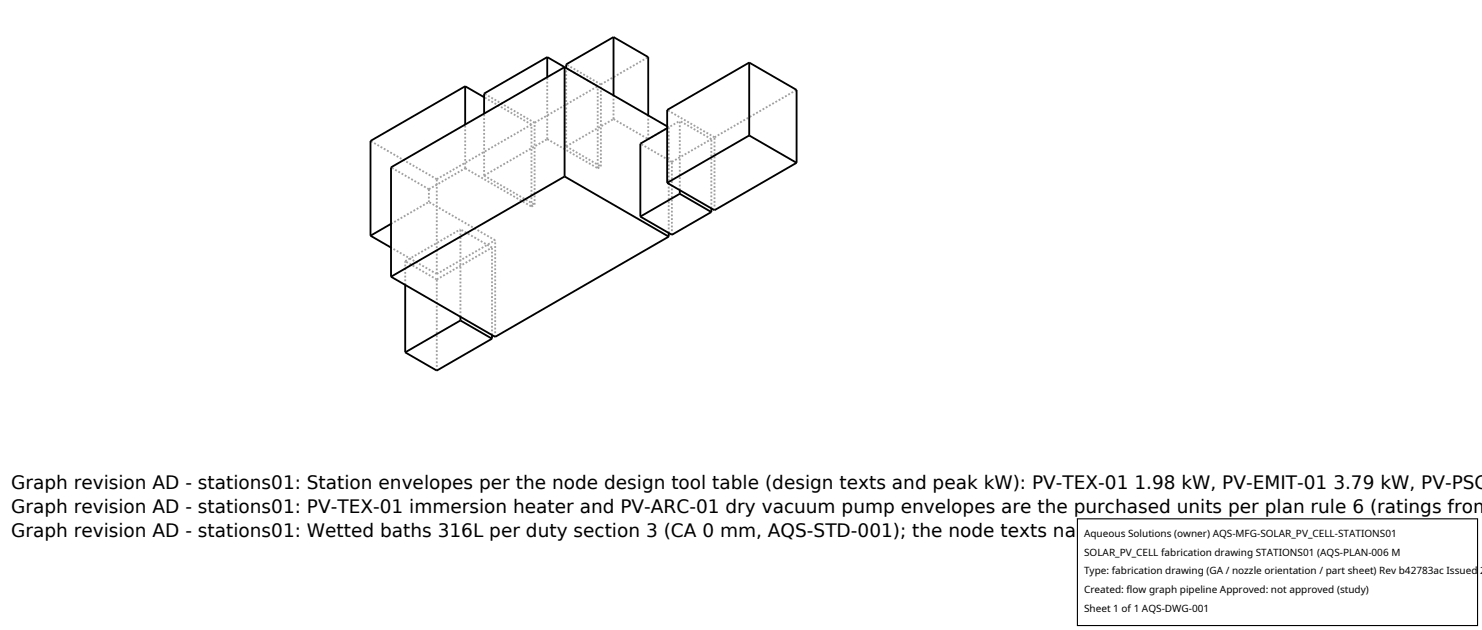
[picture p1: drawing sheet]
<svg xmlns="http://www.w3.org/2000/svg" width="212mm" height="90mm" viewBox="0 0 212 90" stroke-linecap="round" stroke-linejoin="round" font-family="sans-serif">
<defs><g id="words">
<g font-size="2.6">
<text x="1.6" y="69.8">Graph revision AD - stations01: Station envelopes per the node design tool table (design texts and peak kW): PV-TEX-01 1.98 kW, PV-EMIT-01 3.79 kW, PV-PSG</text>
<text x="1.6" y="73.3">Graph revision AD - stations01: PV-TEX-01 immersion heater and PV-ARC-01 dry vacuum pump envelopes are the purchased units per plan rule 6 (ratings from</text>
<text x="1.6" y="76.7">Graph revision AD - stations01: Wetted baths 316L per duty section 3 (CA 0 mm, AQS-STD-001); the node texts name PP - the duty governs (plan rule 5; hold</text>
</g>
<g font-size="1.4">
<text x="154.8" y="76.6">Aqueous Solutions (owner) AQS-MFG-SOLAR_PV_CELL-STATIONS01</text>
<text x="154.8" y="79.3">SOLAR_PV_CELL fabrication drawing STATIONS01 (AQS-PLAN-006 M</text>
<text x="154.8" y="82">Type: fabrication drawing (GA / nozzle orientation / part sheet) Rev b42783ac Issued 2</text>
<text x="154.8" y="84.7">Created: flow graph pipeline Approved: not approved (study)</text>
<text x="154.8" y="87.4">Sheet 1 of 1 AQS-DWG-001</text>
</g>
</g></defs>
<g fill="none" stroke="#a0a0a0" stroke-width=".26" stroke-dasharray=".3 .3" stroke-linecap="butt">
<path d="M75.9 17.8l-6.8-3.9M76.4 17.5l9-5.2M76.4 17.5l-7.3-4.1M78.2 19.9l7.2 4.1M78.2 19.9v-8.9M85.4 12.3l-4.8-2.7M85.8 12.1l6.8-3.9M85.8 12.1l-4.9-2.9M87.6 17l5 2.9M87.6 17v-3.4M92.6 19.9l2.9-1.7M92.6 19.9v-3.4"/>
<path d="M95.3 18.3l1.8-1M95.5 18.2l-.2-.2M101.6 19.9l-4.5-2.6M102 19.6l-6.7-3.9M102 19.6l11.8-6.8M55.8 32l5.5-3.2M57.9 37.3l7.9-4.6M61.3 27l-5.5-3.1M61.3 27v1.8M61.3 27l5.1-3M62.4 39.1l8.3-4.8M62.4 39.1l-6.6-3.8"/>
<path d="M62.4 25.6l13.5-7.8M62.4 39.1v-13.5M62.4 25.6l-9.5-5.5M62.4 39.9l-4.5-2.6M62.4 39.9l7.9-4.6M66.4 24l9.5 5.5M66.4 24v-6.2M69.1 25.1l7.3 4.1M69.1 25.1l9.1-5.2M69.1 25.1v-8.9M70.3 35.3l-4.5-2.6M70.7 34.3l-9.4-5.5"/>
<path d="M75.9 29.5l.5-.3M75.9 29.5v-11.7M76.4 29.2v-11.7M80.9 20.9l4.9 2.9M80.9 20.9l6.7-3.9M80.9 20.9v-11.2M85.4 24l.4-.2M85.4 24v-11.7M85.8 23.8v-11.7M95.5 33.3v-15.1M96 23.1l-4.5-2.6M96 33.5v-10.4"/>
<path d="M96 23.1l5.6-3.2M97.1 27.2v-9.9M101.6 29.8v-9.9M102 30v-10.4M57.9 40.7v-3.4M62.4 52.9v-13M65.8 45.2v-12.5M70.3 47.8v-12.5M70.7 48.1v-13.8"/>
</g>
<g fill="none" stroke="#000" stroke-width=".26">
<path d="M66.4 12.3l-13.5 7.8v13.6M66.4 12.3v5.5M66.4 12.3l2.7 1.6M78.2 8.2l17.1 9.8M78.2 8.2l-9.1 5.2v2.8M78.2 8.2v2.8M87.6 5.3l5 2.9v8.3M87.6 5.3l-6.7 3.9v.5M87.6 5.3v8.3M95.3 18.3l-3.8 2.2v10.4M107 8.9l-11.7 6.8v10.4M107 19.3l6.8 3.9"/>
<path d="M107 8.9v10.4M107 8.9l6.8 3.9v10.4M107 19.3l-11.7 6.8M52.9 33.7l2.9 1.6M55.8 32l-2.9 1.7M80.6 25.2v-15.6l-24.8 14.3v15.6M80.6 25.2l-24.8 14.3M80.6 25.2l14.9 8.6M95.5 33.8l-24.8 14.3-14.9-8.6M95.5 33.3v.5M97.1 27.7l4.5 2.6M97.1 27.2v.5"/>
<path d="M97.1 27.7l-5.6 3.2M101.6 30.3l-5.6 3.2-4.5-2.6M101.6 29.8v.5M113.8 23.2l-11.8 6.8-6.7-3.9M57.9 40.7v9.6M65.8 45.8l4.5 2.6M65.8 45.8l-7.9 4.5M65.8 45.2v.6M70.3 48.4l-7.9 4.5-4.5-2.6M70.3 47.8v.6"/>
</g>
<path d="M153.9 74.1h57.1v15.2h-57.1z" fill="#fff" stroke="#000" stroke-width=".16"/>
<use href="#words"/>
</svg>
